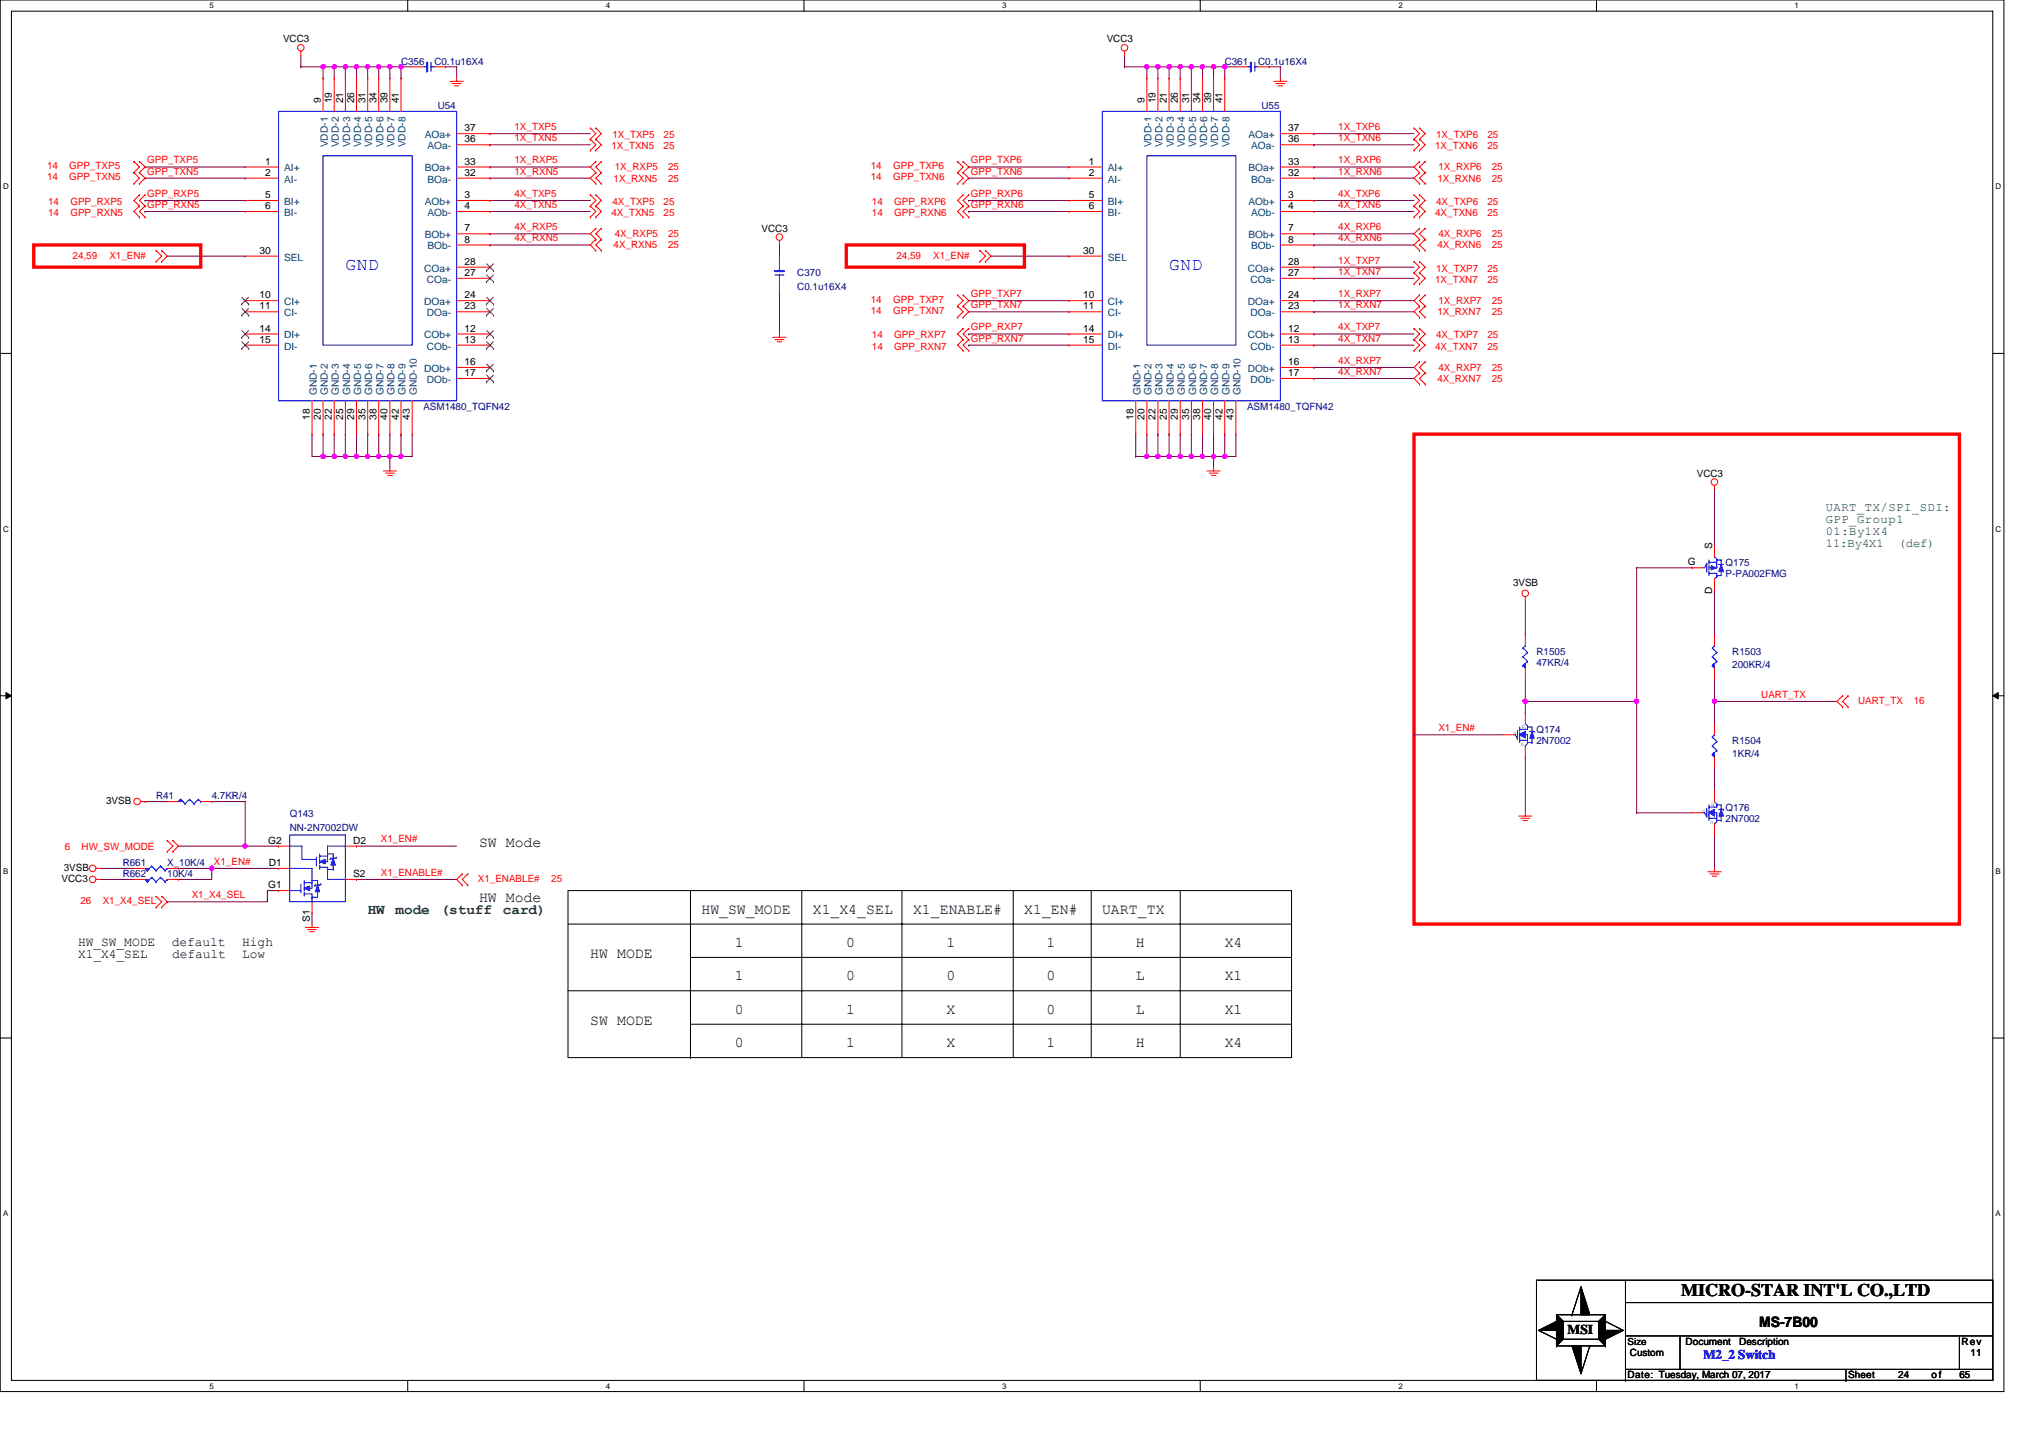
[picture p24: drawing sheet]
<svg xmlns="http://www.w3.org/2000/svg" width="297mm" height="210mm" viewBox="0 0 297 210" stroke-linecap="round" stroke-linejoin="round" font-family="sans-serif">
<defs><g id="words">
<g font-size="2.6" fill="#00f">
<text x="50.4" y="39.5">GND</text>
<text x="170.7" y="39.5">GND</text>
</g>
<text font-size="2.6" x="245.5" y="189.3">MICRO-STAR INT'L CO.,LTD</text>
<g font-size="2.2">
<text x="70" y="123.6">SW Mode</text>
<text x="70" y="131.8">HW Mode</text>
<text x="102.5" y="133.4">HW_SW_MODE</text>
<text x="118.7" y="133.4">X1_X4_SEL</text>
<text x="133.3" y="133.4">X1_ENABLE#</text>
<text x="149.6" y="133.4">X1_EN#</text>
<text x="160.9" y="133.4">UART_TX</text>
<text x="86.2" y="139.9">HW MODE</text>
<text x="107.3" y="138.3">1</text>
<text x="107.3" y="143.2">1</text>
<text x="123.6" y="138.3">0</text>
<text x="123.6" y="143.2">0</text>
<text x="138.2" y="138.3">1</text>
<text x="138.2" y="143.2">0</text>
<text x="152.8" y="138.3">1</text>
<text x="152.8" y="143.2">0</text>
<text x="165.9" y="138.3">H</text>
<text x="165.9" y="143.2">L</text>
<text x="178.9" y="138.3">X4</text>
<text x="178.9" y="143.2">X1</text>
<text x="86.2" y="149.7">SW MODE</text>
<text x="107.3" y="148">0</text>
<text x="123.6" y="148">1</text>
<text x="138.2" y="148">X</text>
<text x="152.8" y="148">0</text>
<text x="165.9" y="148">L</text>
<text x="178.9" y="148">X1</text>
<text x="107.3" y="152.9">0</text>
<text x="123.6" y="152.9">1</text>
<text x="138.2" y="152.9">X</text>
<text x="152.8" y="152.9">1</text>
<text x="165.9" y="152.9">H</text>
<text x="178.9" y="152.9">X4</text>
</g>
<g font-size="2.1" fill="#008000">
<text x="53.7" y="133.4">HW</text>
<text x="57.8" y="133.4">mode</text>
<text x="64.4" y="133.4">(stuff</text>
<text x="73.4" y="133.4">card)</text>
</g>
<text font-size="2.1" x="256.9" y="193.8">MS-7B00</text>
<text font-size="2" x="228.9" y="194.8">MSI</text>
<g font-size="1.9">
<text x="11.4" y="138.1">HW_SW_MODE</text>
<text x="11.4" y="140">X1_X4_SEL</text>
<text x="25.1" y="138.1">default</text>
<text x="25.1" y="140">default</text>
<text x="35.4" y="140">Low</text>
<text x="35.4" y="138.1">High</text>
</g>
<text font-size="1.9" fill="#00f" x="248.8" y="198.5">M2_2 Switch</text>
<g font-size="1.8" fill="#008000">
<text x="266.6" y="74.5">UART_TX/SPI_SDI:</text>
<text x="266.6" y="76.3">GPP_Group1</text>
<text x="266.6" y="78.1">01:By1X4</text>
<text x="266.6" y="79.9">11:By4X1</text>
<text x="277.3" y="79.9">(def)</text>
</g>
<g font-size="1.5">
<text x="41.3" y="6.2">VCC3</text>
<text x="161.6" y="6.2">VCC3</text>
<text x="46.8" y="15.1" transform="rotate(-90 46.8 15.1)">9</text>
<text x="48.5" y="15.1" transform="rotate(-90 48.5 15.1)">19</text>
<text x="50.1" y="15.1" transform="rotate(-90 50.1 15.1)">21</text>
<text x="51.7" y="15.1" transform="rotate(-90 51.7 15.1)">26</text>
<text x="53.4" y="15.1" transform="rotate(-90 53.4 15.1)">31</text>
<text x="55" y="15.1" transform="rotate(-90 55 15.1)">34</text>
<text x="56.6" y="15.1" transform="rotate(-90 56.6 15.1)">39</text>
<text x="58.2" y="15.1" transform="rotate(-90 58.2 15.1)">41</text>
<text x="167.1" y="15.1" transform="rotate(-90 167.1 15.1)">9</text>
<text x="168.8" y="15.1" transform="rotate(-90 168.8 15.1)">19</text>
<text x="170.4" y="15.1" transform="rotate(-90 170.4 15.1)">21</text>
<text x="172" y="15.1" transform="rotate(-90 172 15.1)">26</text>
<text x="173.6" y="15.1" transform="rotate(-90 173.6 15.1)">31</text>
<text x="175.3" y="15.1" transform="rotate(-90 175.3 15.1)">34</text>
<text x="176.9" y="15.1" transform="rotate(-90 176.9 15.1)">39</text>
<text x="178.5" y="15.1" transform="rotate(-90 178.5 15.1)">41</text>
<text x="67.8" y="20.8">36</text>
<text x="67.8" y="19.2">37</text>
<text x="188.1" y="20.8">36</text>
<text x="188.1" y="19.2">37</text>
<text x="38.7" y="24">1</text>
<text x="38.7" y="25.7">2</text>
<text x="38.7" y="28.9">5</text>
<text x="67.8" y="25.7">32</text>
<text x="67.8" y="28.9">3</text>
<text x="67.8" y="24">33</text>
<text x="159" y="24">1</text>
<text x="159" y="25.7">2</text>
<text x="159" y="28.9">5</text>
<text x="188.1" y="25.7">32</text>
<text x="188.1" y="28.9">3</text>
<text x="188.1" y="24">33</text>
<text x="38.7" y="30.5">6</text>
<text x="67.8" y="30.5">4</text>
<text x="67.8" y="35.4">8</text>
<text x="67.8" y="33.8">7</text>
<text x="111.2" y="33.8">VCC3</text>
<text x="159" y="30.5">6</text>
<text x="188.1" y="30.5">4</text>
<text x="188.1" y="35.4">8</text>
<text x="188.1" y="33.8">7</text>
<text x="37.9" y="37.1">30</text>
<text x="67.8" y="40.3">27</text>
<text x="67.8" y="38.7">28</text>
<text x="158.2" y="37.1">30</text>
<text x="188.1" y="40.3">27</text>
<text x="188.1" y="38.7">28</text>
<text x="37.9" y="43.6">10</text>
<text x="37.9" y="45.2">11</text>
<text x="67.8" y="45.2">23</text>
<text x="67.8" y="43.6">24</text>
<text x="158.2" y="43.6">10</text>
<text x="158.2" y="45.2">11</text>
<text x="188.1" y="45.2">23</text>
<text x="188.1" y="43.6">24</text>
<text x="37.9" y="48.4">14</text>
<text x="37.9" y="50.1">15</text>
<text x="67.8" y="50.1">13</text>
<text x="67.8" y="48.4">12</text>
<text x="67.8" y="53.3">16</text>
<text x="158.2" y="48.4">14</text>
<text x="158.2" y="50.1">15</text>
<text x="188.1" y="50.1">13</text>
<text x="188.1" y="48.4">12</text>
<text x="188.1" y="53.3">16</text>
<text x="67.8" y="54.9">17</text>
<text x="188.1" y="54.9">17</text>
<text x="45.2" y="61.3" transform="rotate(-90 45.2 61.3)">18</text>
<text x="46.8" y="61.3" transform="rotate(-90 46.8 61.3)">20</text>
<text x="48.5" y="61.3" transform="rotate(-90 48.5 61.3)">22</text>
<text x="50.1" y="61.3" transform="rotate(-90 50.1 61.3)">25</text>
<text x="51.7" y="61.3" transform="rotate(-90 51.7 61.3)">29</text>
<text x="53.4" y="61.3" transform="rotate(-90 53.4 61.3)">35</text>
<text x="55" y="61.3" transform="rotate(-90 55 61.3)">38</text>
<text x="56.6" y="61.3" transform="rotate(-90 56.6 61.3)">40</text>
<text x="58.2" y="61.3" transform="rotate(-90 58.2 61.3)">42</text>
<text x="59.9" y="61.3" transform="rotate(-90 59.9 61.3)">43</text>
<text x="165.5" y="61.3" transform="rotate(-90 165.5 61.3)">18</text>
<text x="167.1" y="61.3" transform="rotate(-90 167.1 61.3)">20</text>
<text x="168.8" y="61.3" transform="rotate(-90 168.8 61.3)">22</text>
<text x="170.4" y="61.3" transform="rotate(-90 170.4 61.3)">25</text>
<text x="172" y="61.3" transform="rotate(-90 172 61.3)">29</text>
<text x="173.6" y="61.3" transform="rotate(-90 173.6 61.3)">35</text>
<text x="175.3" y="61.3" transform="rotate(-90 175.3 61.3)">38</text>
<text x="176.9" y="61.3" transform="rotate(-90 176.9 61.3)">40</text>
<text x="178.5" y="61.3" transform="rotate(-90 178.5 61.3)">42</text>
<text x="180.1" y="61.3" transform="rotate(-90 180.1 61.3)">43</text>
<text x="247.8" y="69.6">VCC3</text>
<text x="246.5" y="82.6">G</text>
<text x="250" y="80.1" transform="rotate(-90 250 80.1)">S</text>
<text x="221" y="85.5">3VSB</text>
<text x="250" y="86.8" transform="rotate(-90 250 86.8)">D</text>
<text x="15.5" y="117.4">3VSB</text>
<text x="39.2" y="123.2">G2</text>
<text x="51.6" y="123.2">D2</text>
<text x="9" y="128.8">VCC3</text>
<text x="9.3" y="127.1">3VSB</text>
<text x="39.2" y="129.7">G1</text>
<text x="39.3" y="126.5">D1</text>
<text x="51.6" y="128.1">S2</text>
<text x="45.2" y="134.6" transform="rotate(-90 45.2 134.6)">S1</text>
<text x="246.2" y="196.4">Document</text>
<text x="254" y="196.4">Description</text>
<text x="286.5" y="196.4">Rev</text>
<text x="237.7" y="201.3">Date: Tuesday, March 07, 2017</text>
<text x="238" y="198">Custom</text>
<text x="269.9" y="201.3">Sheet</text>
<text x="277.2" y="201.3">24</text>
<text x="282.1" y="201.3">of</text>
<text x="286.1" y="201.3">65</text>
<text x="287.8" y="198">11</text>
</g>
<g font-size="1.5" fill="#000080">
<text x="58.6" y="9.4">C356</text>
<text x="63.4" y="9.4">C0.1u16X4</text>
<text x="178.9" y="9.4">C361</text>
<text x="183.7" y="9.4">C0.1u16X4</text>
<text x="63.9" y="15.9">U54</text>
<text x="184.2" y="15.9">U55</text>
<text x="116.4" y="40.3">C370</text>
<text x="116.4" y="42.3">C0.1u16X4</text>
<text x="61.8" y="59.8">ASM1480_TQFN42</text>
<text x="182.1" y="59.8">ASM1480_TQFN42</text>
<text x="252" y="82.6">Q175</text>
<text x="252" y="84.2">P-PA002FMG</text>
<text x="224.4" y="95.6">R1505</text>
<text x="253" y="95.6">R1503</text>
<text x="224.4" y="97.2">47KR/4</text>
<text x="253" y="97.6">200KR/4</text>
<text x="224.4" y="107">Q174</text>
<text x="224.4" y="108.6">2N7002</text>
<text x="253" y="108.6">R1504</text>
<text x="253" y="110.6">1KR/4</text>
<text x="22.8" y="116.7">R41</text>
<text x="30.9" y="116.7">4.7KR/4</text>
<text x="42.3" y="119.3">Q143</text>
<text x="252" y="118.4">Q176</text>
<text x="252" y="120">2N7002</text>
<text x="42.3" y="121.3">NN-2N7002DW</text>
<text x="17.9" y="128.1">R662</text>
<text x="17.9" y="126.5">R661</text>
<text x="24.4" y="128.1">10K/4</text>
<text x="24.4" y="126.5">X_10K/4</text>
</g>
<g font-size="1.5" fill="#f00">
<text x="21.5" y="23.9">GPP_TXP5</text>
<text x="75.1" y="23.9">1X_RXP5</text>
<text x="75.1" y="19">1X_TXP5</text>
<text x="75.1" y="20.6">1X_TXN5</text>
<text x="89.3" y="21.8">1X_TXN5</text>
<text x="89.4" y="20.2">1X_TXP5</text>
<text x="96.9" y="20.2">25</text>
<text x="96.9" y="21.8">25</text>
<text x="141.8" y="23.9">GPP_TXP6</text>
<text x="195.4" y="23.9">1X_RXP6</text>
<text x="195.4" y="19">1X_TXP6</text>
<text x="195.4" y="20.6">1X_TXN6</text>
<text x="209.6" y="21.8">1X_TXN6</text>
<text x="209.7" y="20.2">1X_TXP6</text>
<text x="217.2" y="21.8">25</text>
<text x="217.2" y="20.2">25</text>
<text x="6.9" y="24.7">14</text>
<text x="6.9" y="26.4">14</text>
<text x="7" y="29.9">14</text>
<text x="10.1" y="24.7">GPP_TXP5</text>
<text x="10.1" y="26.4">GPP_TXN5</text>
<text x="10.3" y="29.9">GPP_RXP5</text>
<text x="21.5" y="25.5">GPP_TXN5</text>
<text x="21.5" y="28.7">GPP_RXP5</text>
<text x="75.1" y="25.5">1X_RXN5</text>
<text x="75.1" y="28.7">4X_TXP5</text>
<text x="89.4" y="29.9">4X_TXP5</text>
<text x="89.6" y="26.5">1X_RXN5</text>
<text x="89.8" y="24.9">1X_RXP5</text>
<text x="96.9" y="29.9">25</text>
<text x="97.6" y="24.9">25</text>
<text x="97.6" y="26.5">25</text>
<text x="127.2" y="24.7">14</text>
<text x="127.2" y="26.4">14</text>
<text x="127.3" y="29.9">14</text>
<text x="130.4" y="24.7">GPP_TXP6</text>
<text x="130.4" y="26.4">GPP_TXN6</text>
<text x="130.6" y="29.9">GPP_RXP6</text>
<text x="141.8" y="25.5">GPP_TXN6</text>
<text x="141.8" y="28.7">GPP_RXP6</text>
<text x="195.4" y="28.7">4X_TXP6</text>
<text x="195.4" y="25.5">1X_RXN6</text>
<text x="209.7" y="29.9">4X_TXP6</text>
<text x="209.9" y="26.5">1X_RXN6</text>
<text x="210.1" y="24.9">1X_RXP6</text>
<text x="217.2" y="29.9">25</text>
<text x="217.9" y="24.9">25</text>
<text x="217.9" y="26.5">25</text>
<text x="7" y="31.6">14</text>
<text x="10.3" y="31.6">GPP_RXN5</text>
<text x="21.5" y="30.4">GPP_RXN5</text>
<text x="75.1" y="35.2">4X_RXN5</text>
<text x="75.1" y="33.6">4X_RXP5</text>
<text x="75.1" y="30.4">4X_TXN5</text>
<text x="89.3" y="31.6">4X_TXN5</text>
<text x="89.8" y="34.6">4X_RXP5</text>
<text x="96.9" y="31.6">25</text>
<text x="97.6" y="34.6">25</text>
<text x="127.3" y="31.6">14</text>
<text x="130.6" y="31.6">GPP_RXN6</text>
<text x="141.8" y="30.4">GPP_RXN6</text>
<text x="195.4" y="35.2">4X_RXN6</text>
<text x="195.4" y="33.6">4X_RXP6</text>
<text x="195.4" y="30.4">4X_TXN6</text>
<text x="209.6" y="31.6">4X_TXN6</text>
<text x="210.1" y="34.6">4X_RXP6</text>
<text x="217.2" y="31.6">25</text>
<text x="217.9" y="34.6">25</text>
<text x="10.6" y="37.9">24,59</text>
<text x="16" y="37.9">X1_EN#</text>
<text x="89.6" y="36.3">4X_RXN5</text>
<text x="97.6" y="36.3">25</text>
<text x="130.9" y="37.9">24,59</text>
<text x="136.3" y="37.9">X1_EN#</text>
<text x="195.4" y="38.5">1X_TXP7</text>
<text x="195.4" y="40.1">1X_TXN7</text>
<text x="209.6" y="41.3">1X_TXN7</text>
<text x="209.7" y="39.7">1X_TXP7</text>
<text x="209.9" y="36.3">4X_RXN6</text>
<text x="217.2" y="41.3">25</text>
<text x="217.2" y="39.7">25</text>
<text x="217.9" y="36.3">25</text>
<text x="127.2" y="44.2">14</text>
<text x="127.2" y="45.9">14</text>
<text x="130.4" y="44.2">GPP_TXP7</text>
<text x="130.4" y="45.9">GPP_TXN7</text>
<text x="141.8" y="43.4">GPP_TXP7</text>
<text x="141.8" y="45">GPP_TXN7</text>
<text x="195.4" y="45">1X_RXN7</text>
<text x="195.4" y="43.4">1X_RXP7</text>
<text x="209.9" y="46">1X_RXN7</text>
<text x="210.1" y="44.4">1X_RXP7</text>
<text x="217.9" y="44.4">25</text>
<text x="217.9" y="46">25</text>
<text x="127.3" y="51.1">14</text>
<text x="127.3" y="49.4">14</text>
<text x="130.6" y="51.1">GPP_RXN7</text>
<text x="130.6" y="49.4">GPP_RXP7</text>
<text x="141.8" y="48.2">GPP_RXP7</text>
<text x="141.8" y="49.9">GPP_RXN7</text>
<text x="195.4" y="53.1">4X_RXP7</text>
<text x="195.4" y="49.9">4X_TXN7</text>
<text x="195.4" y="48.2">4X_TXP7</text>
<text x="209.6" y="51.1">4X_TXN7</text>
<text x="209.7" y="49.4">4X_TXP7</text>
<text x="217.2" y="51.1">25</text>
<text x="217.2" y="49.4">25</text>
<text x="195.4" y="54.7">4X_RXN7</text>
<text x="209.9" y="55.8">4X_RXN7</text>
<text x="210.1" y="54.1">4X_RXP7</text>
<text x="217.9" y="54.1">25</text>
<text x="217.9" y="55.8">25</text>
<text x="257.2" y="101.9">UART_TX</text>
<text x="210.1" y="106.8">X1_EN#</text>
<text x="271.4" y="102.8">UART_TX</text>
<text x="279.5" y="102.8">16</text>
<text x="9.5" y="124.1">6</text>
<text x="11.9" y="124.1">HW_SW_MODE</text>
<text x="55.6" y="123">X1_EN#</text>
<text x="28" y="131.1">X1_X4_SEL</text>
<text x="31.2" y="126.3">X1_EN#</text>
<text x="55.6" y="127.9">X1_ENABLE#</text>
<text x="69.8" y="128.8">X1_ENABLE#</text>
<text x="80.5" y="128.8">25</text>
<text x="11.7" y="132">26</text>
<text x="15" y="132">X1_X4_SEL</text>
</g>
<g font-size="1.5" fill="#004080">
<text x="47.9" y="21.5" transform="rotate(-90 47.9 21.5)">VDD-1</text>
<text x="49.5" y="21.5" transform="rotate(-90 49.5 21.5)">VDD-2</text>
<text x="51.1" y="21.5" transform="rotate(-90 51.1 21.5)">VDD-3</text>
<text x="52.7" y="21.5" transform="rotate(-90 52.7 21.5)">VDD-4</text>
<text x="54.4" y="21.5" transform="rotate(-90 54.4 21.5)">VDD-5</text>
<text x="56" y="21.5" transform="rotate(-90 56 21.5)">VDD-6</text>
<text x="57.6" y="21.5" transform="rotate(-90 57.6 21.5)">VDD-7</text>
<text x="59.2" y="21.5" transform="rotate(-90 59.2 21.5)">VDD-8</text>
<text x="62" y="20.2">AOa+</text>
<text x="62.4" y="21.8">AOa-</text>
<text x="168.2" y="21.5" transform="rotate(-90 168.2 21.5)">VDD-1</text>
<text x="169.8" y="21.5" transform="rotate(-90 169.8 21.5)">VDD-2</text>
<text x="171.4" y="21.5" transform="rotate(-90 171.4 21.5)">VDD-3</text>
<text x="173" y="21.5" transform="rotate(-90 173 21.5)">VDD-4</text>
<text x="174.7" y="21.5" transform="rotate(-90 174.7 21.5)">VDD-5</text>
<text x="176.3" y="21.5" transform="rotate(-90 176.3 21.5)">VDD-6</text>
<text x="177.9" y="21.5" transform="rotate(-90 177.9 21.5)">VDD-7</text>
<text x="179.5" y="21.5" transform="rotate(-90 179.5 21.5)">VDD-8</text>
<text x="182.3" y="20.2">AOa+</text>
<text x="182.7" y="21.8">AOa-</text>
<text x="41.5" y="25">AI+</text>
<text x="41.5" y="26.7">AI-</text>
<text x="41.5" y="29.9">BI+</text>
<text x="62" y="29.9">AOb+</text>
<text x="62" y="25">BOa+</text>
<text x="62.4" y="26.7">BOa-</text>
<text x="161.8" y="25">AI+</text>
<text x="161.8" y="26.7">AI-</text>
<text x="161.8" y="29.9">BI+</text>
<text x="182.3" y="29.9">AOb+</text>
<text x="182.3" y="25">BOa+</text>
<text x="182.7" y="26.7">BOa-</text>
<text x="41.5" y="31.5">BI-</text>
<text x="62" y="34.8">BOb+</text>
<text x="62.4" y="31.5">AOb-</text>
<text x="161.8" y="31.5">BI-</text>
<text x="182.3" y="34.8">BOb+</text>
<text x="182.7" y="31.5">AOb-</text>
<text x="41.5" y="38.1">SEL</text>
<text x="62" y="39.7">COa+</text>
<text x="62.3" y="41.3">COa-</text>
<text x="62.4" y="36.4">BOb-</text>
<text x="161.8" y="38.1">SEL</text>
<text x="182.2" y="39.7">COa+</text>
<text x="182.6" y="41.3">COa-</text>
<text x="182.7" y="36.4">BOb-</text>
<text x="41.5" y="44.6">CI+</text>
<text x="41.5" y="46.2">CI-</text>
<text x="62" y="44.6">DOa+</text>
<text x="62.3" y="46.2">DOa-</text>
<text x="161.8" y="44.6">CI+</text>
<text x="161.8" y="46.2">CI-</text>
<text x="182.2" y="44.6">DOa+</text>
<text x="182.6" y="46.2">DOa-</text>
<text x="41.5" y="49.4">DI+</text>
<text x="41.5" y="51.1">DI-</text>
<text x="62" y="49.4">COb+</text>
<text x="62.3" y="51.1">COb-</text>
<text x="161.8" y="49.4">DI+</text>
<text x="161.8" y="51.1">DI-</text>
<text x="182.2" y="49.4">COb+</text>
<text x="182.6" y="51.1">COb-</text>
<text x="46.2" y="57.7" transform="rotate(-90 46.2 57.7)">GND-1</text>
<text x="47.9" y="57.7" transform="rotate(-90 47.9 57.7)">GND-2</text>
<text x="49.5" y="57.7" transform="rotate(-90 49.5 57.7)">GND-3</text>
<text x="51.1" y="57.7" transform="rotate(-90 51.1 57.7)">GND-4</text>
<text x="52.7" y="57.7" transform="rotate(-90 52.7 57.7)">GND-5</text>
<text x="54.4" y="57.7" transform="rotate(-90 54.4 57.7)">GND-6</text>
<text x="56" y="57.7" transform="rotate(-90 56 57.7)">GND-7</text>
<text x="57.6" y="57.7" transform="rotate(-90 57.6 57.7)">GND-8</text>
<text x="59.2" y="57.7" transform="rotate(-90 59.2 57.7)">GND-9</text>
<text x="60.9" y="57.7" transform="rotate(-90 60.9 57.7)">GND-10</text>
<text x="62" y="54.3">DOb+</text>
<text x="62.3" y="55.9">DOb-</text>
<text x="166.5" y="57.7" transform="rotate(-90 166.5 57.7)">GND-1</text>
<text x="168.2" y="57.7" transform="rotate(-90 168.2 57.7)">GND-2</text>
<text x="169.8" y="57.7" transform="rotate(-90 169.8 57.7)">GND-3</text>
<text x="171.4" y="57.7" transform="rotate(-90 171.4 57.7)">GND-4</text>
<text x="173" y="57.7" transform="rotate(-90 173 57.7)">GND-5</text>
<text x="174.7" y="57.7" transform="rotate(-90 174.7 57.7)">GND-6</text>
<text x="176.3" y="57.7" transform="rotate(-90 176.3 57.7)">GND-7</text>
<text x="177.9" y="57.7" transform="rotate(-90 177.9 57.7)">GND-8</text>
<text x="179.5" y="57.7" transform="rotate(-90 179.5 57.7)">GND-9</text>
<text x="181.2" y="57.7" transform="rotate(-90 181.2 57.7)">GND-10</text>
<text x="182.2" y="54.3">DOb+</text>
<text x="182.6" y="55.9">DOb-</text>
</g>
<text font-size="1.4" x="237.7" y="196.3">Size</text>
<g font-size="1.2">
<text x="30.6" y="1.2">5</text>
<text x="88.5" y="1.2">4</text>
<text x="146.3" y="1.2">3</text>
<text x="204.2" y="1.2">2</text>
<text x="262.1" y="1.2">1</text>
<text x=".5" y="27.6">D</text>
<text x="291.4" y="27.6">D</text>
<text x=".5" y="77.6">C</text>
<text x="291.4" y="77.6">C</text>
<text x=".5" y="127.6">B</text>
<text x="291.4" y="127.6">B</text>
<text x=".5" y="177.6">A</text>
<text x="291.4" y="177.6">A</text>
<text x="30.6" y="202.8">5</text>
<text x="88.5" y="202.8">4</text>
<text x="146.3" y="202.8">3</text>
<text x="204.2" y="202.8">2</text>
<text x="262.1" y="202.8">1</text>
</g>
<g font-size=".8" fill="#00f">
<text x="221" y="107.3">G</text>
<text x="222.3" y="106.3">D</text>
<text x="222.1" y="108.9">S</text>
<text x="248.6" y="118.7">G</text>
<text x="249.9" y="117.7">D</text>
<text x="249.7" y="120.3">S</text>
</g>
</g></defs>
<path d="M0 0h292.6v203.2h-292.6zM1.7 1.6h289.3v200h-289.3z" fill="none" stroke="#000" stroke-width=".15"/>
<g fill="#fff">
<path d="M30.6 .2h.6v1.3h-.6z"/>
<path d="M30.6 201.8h.6v1.3h-.6z"/>
</g>
<path d="M59.5 0v1.6M59.5 201.6v1.6" fill="none" stroke="#000" stroke-width=".15"/>
<g fill="#fff">
<path d="M88.5 .2h.6v1.3h-.6z"/>
<path d="M88.5 201.8h.6v1.3h-.6z"/>
</g>
<path d="M117.4 0v1.6M117.4 201.6v1.6" fill="none" stroke="#000" stroke-width=".15"/>
<g fill="#fff">
<path d="M146.3 .2h.7v1.3h-.7z"/>
<path d="M146.3 201.8h.7v1.3h-.7z"/>
</g>
<path d="M175.3 0v1.6M175.3 201.6v1.6" fill="none" stroke="#000" stroke-width=".15"/>
<g fill="#fff">
<path d="M204.2 .2h.6v1.3h-.6z"/>
<path d="M204.2 201.8h.6v1.3h-.6z"/>
</g>
<path d="M233.1 0v1.6M233.1 201.6v1.6" fill="none" stroke="#000" stroke-width=".15"/>
<g fill="#fff">
<path d="M262.1 .2h.6v1.3h-.6z"/>
<path d="M262.1 201.8h.6v1.3h-.6z"/>
<path d="M.5 26.6h.8v1.3h-.8z"/>
<path d="M291.4 26.6h.9v1.3h-.9z"/>
<path d="M.5 76.6h.8v1.3h-.8z"/>
<path d="M291.4 76.6h.9v1.3h-.9z"/>
</g>
<path d="M0 51.6h1.7M291 51.6h1.6" fill="none" stroke="#000" stroke-width=".15"/>
<g fill="#fff">
<path d="M.5 126.6h.7v1.3h-.7z"/>
<path d="M291.4 126.6h.8v1.3h-.8z"/>
</g>
<path d="M0 101.6h1.7M291 101.6h1.6" fill="none" stroke="#000" stroke-width=".15"/>
<path d="M.9 101.1l.8 .5-.8 .4zM291 101.6l.8-.5v.9z" fill="#000" stroke="#000" stroke-width=".15"/>
<g fill="#fff">
<path d="M.5 176.6h.7v1.2h-.7z"/>
<path d="M291.4 176.6h.8v1.2h-.8z"/>
</g>
<g fill="none" stroke="#000" stroke-width=".15">
<path d="M82.9 134.9h105.7M82.9 130h105.7v24.4h-105.7zM100.8 139.8h87.8M100.8 130v24.4M117.1 130v24.4M131.7 130v24.4M148 130v24.4M159.4 130v24.4M172.4 130v24.4M0 151.6h1.7M82.9 144.7h105.7M100.8 149.6h87.8"/>
<path d="M100.8 154.4h.1M291 151.6h1.6M224.4 186.9h66.6v14.7h-66.6zM224.7 194.3l2.6 1.3M227.3 192h7.2v4.5h-7.2zM227.3 195.6h.1M227.3 196.5h.1M227.3 192l1 1M228.3 195.6l-1 .9M228.3 193h.1M228.3 193h5.2v2.6h-5.2zM229.6 192h.1"/>
<path d="M230.9 187.9l-1.3 4.1M232.2 196.5h.1M232.2 196.5l-1.3 4.1M233.5 195.6l1 .9M234.5 192h.1M234.5 193h.1M234.5 192l-1 1M234.5 193l2.6 1.3M234.5 196.5h.1M237.4 190.2h53.6M237.4 195.1h53.6M237.4 186.9v14.7"/>
<path d="M237.4 200h53.6M245.3 195.1v4.9M269.6 200v1.6M286.1 195.1v4.9M237.4 201.6h.1M269.6 201.6h.1"/>
</g>
<path d="M4.9 35.8h24.4v3.2h-24.4zM123.6 35.8h26v3.2h-26zM206.5 63.4h79.6v71.5h-79.6z" fill="none" stroke="#f00" stroke-width=".49"/>
<g fill="none" stroke="#800040" stroke-width=".15">
<path d="M43.9 9.8h.1M43.9 8.1v1.7M43.9 9.8h3.3M47.2 9.8v1.6M47.2 9.8h1.6M48.8 9.8h.1M48.8 9.8h1.6M48.8 9.8v1.6M50.4 9.8v1.6M50.4 9.8h1.7M52.1 9.8v1.6M52.1 9.8h3.2"/>
<path d="M52.1 9.8h.1M53.7 9.8v1.6M55.3 9.8v1.6M55.3 9.8h1.6v1.6M55.3 9.8h.1M56.9 9.8h1.7M58.6 9.8h1.6M58.6 9.8h.1M58.6 9.8v1.6M65.1 9.8h1.6v1.6M71.6 19.5h.1M71.6 19.5h14.6"/>
<path d="M164.2 9.8h.1M164.2 9.8h4.9M164.2 8.1v1.7M167.5 9.8v1.6M167.5 9.8h.1M169.1 9.8v1.6M169.1 9.8h1.6M170.7 9.8h.1M170.7 9.8v1.6M170.7 9.8h1.7M172.4 9.8h.1M172.4 9.8v1.6"/>
<path d="M172.4 9.8h1.6M174 9.8h.1M174 9.8h1.6M174 9.8v1.6M175.6 9.8v1.6M175.6 9.8h1.6v1.6M177.2 9.8h1.7v1.6M177.2 9.8h.1M178.9 9.8h1.6M185.4 9.8h1.6v1.6M191.9 19.5h.1M191.9 19.5h14.6"/>
<path d="M21.2 26h.1M21.2 29.3h.1M21.2 30.9h.1M21.2 26h14.6M21.2 29.3h14.6M21.2 30.9h14.6M21.2 24.4h.1M21.2 24.4h14.6M24.4 37.4h11.4M71.6 26h.1M71.6 24.4h.1M71.6 21.1h.1"/>
<path d="M71.6 35.8h.1M71.6 34.1h.1M71.6 29.3h.1M71.6 30.9h.1M71.6 24.4h14.6M71.6 26h14.6M71.6 29.3h14.6M71.6 30.9h14.6M71.6 35.8h14.6M71.6 34.1h14.6M71.6 21.1h14.6M113.8 35.8v1.6"/>
<path d="M141.5 26h.1M141.5 29.3h.1M141.5 30.9h.1M141.5 26h14.6M141.5 29.3h14.6M141.5 30.9h14.6M141.5 24.4h.1M141.5 24.4h14.6M144.7 37.4h11.4M191.9 35.8h.1M191.9 34.1h.1M191.9 29.3h.1"/>
<path d="M191.9 30.9h.1M191.9 26h.1M191.9 24.4h.1M191.9 21.1h.1M191.9 39h.1M191.9 24.4h14.6M191.9 26h14.6M191.9 29.3h14.6M191.9 30.9h14.6M191.9 35.8h14.6M191.9 34.1h14.6M191.9 21.1h14.6"/>
<path d="M191.9 39h14.6M113.8 42.3v6.5M141.5 43.9h.1M141.5 45.5h.1M141.5 48.8h.1M141.5 50.4h.1M141.5 43.9h14.6M141.5 45.5h14.6M141.5 48.8h14.6M141.5 50.4h14.6M191.9 55.3h.1M191.9 53.7h.1"/>
<path d="M191.9 50.4h.1M191.9 48.8h.1M191.9 45.5h.1M191.9 43.9h.1M191.9 40.6h.1M191.9 43.9h14.6M191.9 45.5h14.6M191.9 48.8h14.6M191.9 50.4h14.6M191.9 55.3h14.6M191.9 53.7h14.6M191.9 40.6h14.6"/>
<path d="M45.6 63.4v3.3h1.6M47.2 66.7h3.2M47.2 63.4h.1M47.2 63.4v3.3M48.8 63.4h.1M48.8 63.4v3.3M50.4 63.4h.1M50.4 63.4v3.3M50.4 66.7h1.7M52.1 66.7h1.6M52.1 63.4h.1M52.1 63.4v3.3"/>
<path d="M53.7 63.4h.1M53.7 63.4v3.3M53.7 66.7h1.6M55.3 63.4h.1M55.3 63.4v3.3M55.3 66.7h.1M55.3 66.7h1.6M56.9 66.7h1.7M56.9 66.7v1.6M56.9 63.4v3.3M58.6 63.4v3.3h1.6v-3.3M58.6 63.4h.1"/>
<path d="M165.9 66.7h.1M165.9 66.7h1.6M165.9 63.4v3.3M167.5 66.7h3.2M167.5 63.4v3.3M169.1 63.4h.1M169.1 63.4v3.3M170.7 63.4h.1M170.7 63.4v3.3M170.7 66.7h1.7M172.4 66.7h1.6M172.4 63.4h.1"/>
<path d="M172.4 63.4v3.3M174 66.7h1.6M174 63.4h.1M174 63.4v3.3M175.6 66.7h1.6M175.6 63.4h.1M175.6 63.4v3.3M177.2 63.4h.1M177.2 63.4v3.3M177.2 66.7h1.7M177.2 66.7v1.6M178.9 63.4v3.3h1.6v-3.3"/>
<path d="M178.9 63.4h.1M250.4 71.5v8.2M222.8 87.8v4.9M222.8 99.2v3.2h16.2M247.1 82.9h-8.1v19.5M250.4 86.2v6.5M250.4 99.2v3.2M21.2 117.1h3.2M30.9 117.1h4.9v6.4h4.9M206.5 107.3h.1M206.5 107.3h13M222.8 110.6v8.1"/>
<path d="M222.8 104h.1M222.8 102.4v1.6M239 118.7h8.1M239 118.7h.1M239 102.4v16.3M250.4 112.2v3.2M250.4 102.4h.1M250.4 105.7h.1M250.4 102.4h17.9M250.4 102.4v3.3M14.7 128.4h4.9M14.7 126.8h4.9"/>
<path d="M24.4 131.7h.1M26.1 123.5h9.7M26.1 126.8h4.8v1.6h-4.8M30.9 126.8h.1M30.9 126.8h9.8M40.7 130h-1.7v1.7h-14.6M40.7 123.5h.1M45.6 133.3v1.6M52.1 123.5h.1M52.1 128.4h.1M52.1 123.5h14.6M52.1 128.4h14.6"/>
<path d="M250.4 121.9v4.9"/>
</g>
<g fill="#f0f" stroke="#f0f" stroke-width=".15">
<circle cx="58.6" cy="66.6" r=".31"/>
<circle cx="50.4" cy="66.6" r=".31"/>
<circle cx="56.9" cy="66.6" r=".31"/>
<circle cx="47.2" cy="66.6" r=".31"/>
<circle cx="55.3" cy="66.6" r=".31"/>
<circle cx="48.8" cy="66.6" r=".31"/>
<circle cx="52" cy="66.6" r=".31"/>
<circle cx="53.7" cy="66.6" r=".31"/>
<circle cx="47.2" cy="9.7" r=".31"/>
<circle cx="50.4" cy="9.7" r=".31"/>
<circle cx="48.8" cy="9.7" r=".31"/>
<circle cx="56.9" cy="9.7" r=".31"/>
<circle cx="55.3" cy="9.7" r=".31"/>
<circle cx="53.7" cy="9.7" r=".31"/>
<circle cx="52" cy="9.7" r=".31"/>
<circle cx="58.6" cy="9.7" r=".31"/>
<circle cx="178.9" cy="66.6" r=".31"/>
<circle cx="170.7" cy="66.6" r=".31"/>
<circle cx="167.5" cy="66.6" r=".31"/>
<circle cx="175.6" cy="66.6" r=".31"/>
<circle cx="177.2" cy="66.6" r=".31"/>
<circle cx="169.1" cy="66.6" r=".31"/>
<circle cx="172.3" cy="66.6" r=".31"/>
<circle cx="174" cy="66.6" r=".31"/>
<circle cx="167.5" cy="9.7" r=".31"/>
<circle cx="169.1" cy="9.7" r=".31"/>
<circle cx="172.3" cy="9.7" r=".31"/>
<circle cx="175.6" cy="9.7" r=".31"/>
<circle cx="170.7" cy="9.7" r=".31"/>
<circle cx="174" cy="9.7" r=".31"/>
<circle cx="178.9" cy="9.7" r=".31"/>
<circle cx="177.2" cy="9.7" r=".31"/>
<circle cx="30.9" cy="126.8" r=".32"/>
<circle cx="35.8" cy="123.5" r=".31"/>
<circle cx="250.4" cy="102.4" r=".32"/>
<circle cx="222.7" cy="102.4" r=".32"/>
<circle cx="239" cy="102.4" r=".32"/>
</g>
<g fill="none" stroke="#f00" stroke-width=".15">
<path d="M43.9 7.5v.6M47.2 11.4h.1M47.2 11.4v4.9M48.8 11.4h.1M48.8 11.4v4.9M50.4 11.4h.1M50.4 11.4v4.9M52.1 11.4h.1M52.1 11.4v4.9M53.7 11.4h.1M53.7 11.4v4.9M55.3 11.4h.1"/>
<path d="M55.3 11.4v4.9M56.9 11.4h.1M56.9 11.4v4.9M58.6 11.4h.1M58.6 11.4v4.9M60.2 9.8h1.6M63.4 9.8h1.7M65.1 9.8h.1M65.7 11.9h2M66 12.2h1.3M66.4 12.5h.6M66.7 19.5h4.9"/>
<path d="M66.7 11.4v.5M71.6 19.5h.1M86.2 18.7h.1M86.2 18.7l.8 .8-.8 .8M87 18.7h.1M87 18.7l.8 .8-.8 .8M164.2 7.5v.6M167.5 11.4h.1M167.5 11.4v4.9M169.1 11.4h.1M169.1 11.4v4.9M170.7 11.4h.1"/>
<path d="M170.7 11.4v4.9M172.4 11.4h.1M172.4 11.4v4.9M174 11.4h.1M174 11.4v4.9M175.6 11.4h.1M175.6 11.4v4.9M177.2 11.4h.1M177.2 11.4v4.9M178.9 11.4h.1M178.9 11.4v4.9M180.5 9.8h1.6"/>
<path d="M183.7 9.8h1.7M185.4 9.8h.1M186 11.9h2M186.3 12.2h1.3M186.7 12.5h.6M187 11.4v.5M187 19.5h4.9M191.9 19.5h.1M206.5 18.7h.1M206.5 18.7l.8 .8-.8 .8M207.3 18.7h.1M207.3 18.7l.8 .8-.8 .8"/>
<path d="M19.6 23.6h.1M19.6 25.2h.1M19.6 26.8h.1M19.6 23.6l.8 .8-.8 .8M19.6 25.2l.8 .8-.8 .8M20.4 25.2h.1M20.4 23.6h.1M20.4 26.8h.1M20.4 23.6l.8 .8-.8 .8M20.4 25.2l.8 .8-.8 .8M20.4 30.1h.1M20.4 31.7h.1"/>
<path d="M20.4 28.4h.1M20.4 30.1l-.8 .8 .8 .8M20.4 28.4l-.8 .9 .8 .8M21.2 30.1h.1M21.2 31.7h.1M21.2 28.4h.1M21.2 30.1l-.8 .8 .8 .8M21.2 28.4l-.8 .9 .8 .8M22.8 38.2h.1M22.8 36.6h.1M22.8 36.6l.8 .8-.8 .8M23.6 36.6h.1"/>
<path d="M23.6 38.2h.1M23.6 36.6l.8 .8-.8 .8M35.8 24.4h.1M35.8 26h.1M35.8 29.3h.1M35.8 30.9h.1M35.8 37.4h.1M35.8 24.4h4.9M35.8 26h4.9M35.8 29.3h4.9M35.8 30.9h4.9M35.8 37.4h4.9"/>
<path d="M66.7 24.4h4.9M66.7 26h4.9M66.7 29.3h4.9M66.7 30.9h4.9M66.7 21.1h4.9M66.7 34.1h4.9M66.7 35.8h4.9M66.7 39h4.9M71.6 21.1h.1M71.6 29.3h.1M71.6 30.9h.1M71.6 24.4h.1"/>
<path d="M71.6 26h.1M71.6 34.1h.1M71.6 35.8h.1M71.6 39h.1M86.2 20.3h.1M86.2 21.9h.1M86.2 30.1h.1M86.2 31.7h.1M86.2 28.4h.1M86.2 20.3l.8 .8-.8 .8M86.2 30.1l.8 .8-.8 .8M86.2 28.4l.8 .9-.8 .8"/>
<path d="M87 20.3h.1M87 21.9h.1M87 30.1h.1M87 31.7h.1M87 28.4h.1M87 20.3l.8 .8-.8 .8M87 30.1l.8 .8-.8 .8M87 28.4l.8 .9-.8 .8M87 23.6h.1M87 25.2h.1M87 26.8h.1M87 33.3h.1"/>
<path d="M87 34.9h.1M87 36.6h.1M87 23.6l-.8 .8 .8 .8M87 25.2l-.8 .8 .8 .8M87 33.3l-.8 .8 .8 .8M87 34.9l-.8 .9 .8 .8M87.8 25.2h.1M87.8 23.6h.1M87.8 26.8h.1M87.8 34.9h.1M87.8 33.3h.1M87.8 36.6h.1"/>
<path d="M87.8 23.6l-.8 .8 .8 .8M87.8 25.2l-.8 .8 .8 .8M87.8 33.3l-.8 .8 .8 .8M87.8 34.9l-.8 .9 .8 .8M113.8 35.1v.7M113.8 37.4v1.6M139.8 23.6h.1M139.8 25.2h.1M139.8 26.8h.1M139.8 23.6l.8 .8-.8 .8M139.8 25.2l.8 .8-.8 .8M140.6 25.2h.1"/>
<path d="M140.6 23.6h.1M140.6 26.8h.1M140.6 23.6l.9 .8-.9 .8M140.6 25.2l.9 .8-.9 .8M140.6 30.1h.1M140.6 31.7h.1M140.6 28.4h.1M140.6 30.1l-.8 .8 .8 .8M140.6 28.4l-.8 .9 .8 .8M141.5 30.1h.1M141.5 31.7h.1M141.5 28.4h.1"/>
<path d="M141.5 30.1l-.9 .8 .9 .8M141.5 28.4l-.9 .9 .9 .8M143.1 38.2h.1M143.1 36.6h.1M143.1 36.6l.8 .8-.8 .8M143.9 36.6h.1M143.9 38.2h.1M143.9 36.6l.8 .8-.8 .8M156.1 24.4h.1M156.1 26h.1M156.1 29.3h.1M156.1 30.9h.1"/>
<path d="M156.1 37.4h.1M156.1 24.4h4.9M156.1 26h4.9M156.1 29.3h4.9M156.1 30.9h4.9M156.1 37.4h4.9M187 24.4h4.9M187 26h4.9M187 29.3h4.9M187 30.9h4.9M187 21.1h4.9M187 34.1h4.9"/>
<path d="M187 35.8h4.9M187 39h4.9M191.9 21.1h.1M191.9 29.3h.1M191.9 30.9h.1M191.9 24.4h.1M191.9 26h.1M191.9 34.1h.1M191.9 35.8h.1M191.9 39h.1M206.5 30.1h.1M206.5 31.7h.1"/>
<path d="M206.5 28.4h.1M206.5 20.3h.1M206.5 21.9h.1M206.5 39.8h.1M206.5 38.2h.1M206.5 30.1l.8 .8-.8 .8M206.5 28.4l.8 .9-.8 .8M206.5 20.3l.8 .8-.8 .8M206.5 39.8l.8 .8-.8 .9M206.5 38.2l.8 .8-.8 .8M207.3 30.1h.1M207.3 31.7h.1"/>
<path d="M207.3 28.4h.1M207.3 20.3h.1M207.3 21.9h.1M207.3 39.8h.1M207.3 38.2h.1M207.3 30.1l.8 .8-.8 .8M207.3 28.4l.8 .9-.8 .8M207.3 20.3l.8 .8-.8 .8M207.3 39.8l.8 .8-.8 .9M207.3 38.2l.8 .8-.8 .8M207.3 33.3h.1M207.3 34.9h.1"/>
<path d="M207.3 36.6h.1M207.3 23.6h.1M207.3 25.2h.1M207.3 26.8h.1M207.3 33.3l-.8 .8 .8 .8M207.3 34.9l-.8 .9 .8 .8M207.3 23.6l-.8 .8 .8 .8M207.3 25.2l-.8 .8 .8 .8M208.1 34.9h.1M208.1 33.3h.1M208.1 36.6h.1M208.1 25.2h.1"/>
<path d="M208.1 23.6h.1M208.1 26.8h.1M208.1 33.3l-.8 .8 .8 .8M208.1 34.9l-.8 .9 .8 .8M208.1 23.6l-.8 .8 .8 .8M208.1 25.2l-.8 .8 .8 .8M35.8 43.9h.1M35.8 45.5h.1M35.8 48.8h.1M35.8 50.4h.1M35.8 43.9h4.9M35.8 45.5h4.9"/>
<path d="M35.8 48.8h4.9M35.8 50.4h4.9M45.6 58.5v4.9M47.2 58.5v4.9M48.8 58.5v4.9M50.4 58.5v4.9M52.1 58.5v4.9M53.7 58.5v4.9M55.3 58.5v4.9M56.9 58.5v4.9M58.6 58.5v4.9M60.2 58.5v4.9"/>
<path d="M66.7 43.9h4.9M66.7 45.5h4.9M66.7 48.8h4.9M66.7 50.4h4.9M66.7 40.6h4.9M66.7 53.7h4.9M66.7 55.3h4.9M71.6 40.6h.1M71.6 48.8h.1M71.6 50.4h.1M71.6 43.9h.1M71.6 45.5h.1"/>
<path d="M71.6 53.7h.1M71.6 55.3h.1M112.9 49.3h1.9M113.2 49.6h1.3M113.5 49.9h.7M113.8 48.8v.5M113.8 42.3h.1M113.8 40.6v1.7M139.8 43.1h.1M139.8 44.7h.1M139.8 46.3h.1M139.8 43.1l.8 .8-.8 .8"/>
<path d="M139.8 44.7l.8 .8-.8 .8M140.6 44.7h.1M140.6 43.1h.1M140.6 46.3h.1M140.6 43.1l.9 .8-.9 .8M140.6 44.7l.9 .8-.9 .8M140.6 49.6h.1M140.6 51.2h.1M140.6 48h.1M140.6 49.6l-.8 .8 .8 .8M140.6 48l-.8 .8 .8 .8M141.5 49.6h.1"/>
<path d="M141.5 51.2h.1M141.5 48h.1M141.5 49.6l-.9 .8 .9 .8M141.5 48l-.9 .8 .9 .8M156.1 43.9h.1M156.1 45.5h.1M156.1 48.8h.1M156.1 50.4h.1M156.1 43.9h4.9M156.1 45.5h4.9M156.1 48.8h4.9M156.1 50.4h4.9"/>
<path d="M165.9 58.5v4.9M167.5 58.5v4.9M169.1 58.5v4.9M170.7 58.5v4.9M172.4 58.5v4.9M174 58.5v4.9M175.6 58.5v4.9M177.2 58.5v4.9M178.9 58.5v4.9M180.5 58.5v4.9M187 43.9h4.9M187 45.5h4.9"/>
<path d="M187 48.8h4.9M187 50.4h4.9M187 40.6h4.9M187 53.7h4.9M187 55.3h4.9M191.9 40.6h.1M191.9 48.8h.1M191.9 50.4h.1M191.9 43.9h.1M191.9 45.5h.1M191.9 53.7h.1M191.9 55.3h.1"/>
<path d="M206.5 49.6h.1M206.5 51.2h.1M206.5 48h.1M206.5 41.5h.1M206.5 49.6l.8 .8-.8 .8M206.5 48l.8 .8-.8 .8M207.3 49.6h.1M207.3 51.2h.1M207.3 48h.1M207.3 41.5h.1M207.3 49.6l.8 .8-.8 .8M207.3 48l.8 .8-.8 .8"/>
<path d="M207.3 52.8h.1M207.3 54.5h.1M207.3 56.1h.1M207.3 43.1h.1M207.3 44.7h.1M207.3 46.3h.1M207.3 52.8l-.8 .9 .8 .8M207.3 54.5l-.8 .8 .8 .8M207.3 43.1l-.8 .8 .8 .8M207.3 44.7l-.8 .8 .8 .8M208.1 54.5h.1M208.1 52.8h.1"/>
<path d="M208.1 56.1h.1M208.1 44.7h.1M208.1 43.1h.1M208.1 46.3h.1M208.1 52.8l-.8 .9 .8 .8M208.1 54.5l-.8 .8 .8 .8M208.1 43.1l-.8 .8 .8 .8M208.1 44.7l-.8 .8 .8 .8M45.6 63.4h.1M47.2 63.4h.1M48.8 63.4h.1M50.4 63.4h.1"/>
<path d="M52.1 63.4h.1M53.7 63.4h.1M55.3 63.4h.1M56 68.8h1.9M56.3 69.1h1.3M56.6 69.4h.7M56.9 68.3v.5M56.9 63.4h.1M58.6 63.4h.1M60.2 63.4h.1M165.9 63.4h.1M167.5 63.4h.1"/>
<path d="M169.1 63.4h.1M170.7 63.4h.1M172.4 63.4h.1M174 63.4h.1M175.6 63.4h.1M176.3 68.8h1.9M176.6 69.1h1.3M176.9 69.4h.7M177.2 68.3v.5M177.2 63.4h.1M178.9 63.4h.1M180.5 63.4h.1"/>
<path d="M250.4 70.9v.6M250.4 79.7h.1M250.4 79.7v1.6M222.8 87.1v.7M222.8 97.5v1.7M222.8 92.7h.1M222.8 92.7v1.6M247.1 82.9h.1M247.1 82.9h1.7M250.4 86.2h.1M250.4 97.5v1.7M250.4 92.7h.1"/>
<path d="M250.4 84.5v1.7M250.4 92.7v1.6M20.5 117.1h.7M21.2 117.1h.1M24.4 117.1h1.7M29.3 117.1h1.6M30.9 117.1h.1M219.5 107.3h1.6M221.8 119.2h1.9M222.1 119.5h1.3M222.4 119.8h.7M222.8 118.7v.5"/>
<path d="M222.8 104v1.7M222.8 110.6h.1M222.8 108.9v1.7M247.1 118.7h1.7M250.4 110.6v1.6M250.4 105.7h.1M250.4 105.7v1.6M250.4 115.4v1.7M269.1 103.2h.1M269.1 101.6h.1M269.1 101.6l-.8 .8 .8 .8M269.9 101.6h.1"/>
<path d="M269.9 103.2h.1M269.9 101.6l-.8 .8 .8 .8M14 128.4h.7M14 126.8h.7M19.6 128.4h1.6M19.6 126.8h1.6M22.8 130.9h.1M22.8 132.5h.1M22.8 130.9l.8 .8-.8 .8M23.6 132.5h.1M23.6 130.9h.1M23.6 130.9l.8 .8-.8 .8"/>
<path d="M24.4 124.4h.1M24.4 122.7h.1M24.4 122.7l.8 .8-.8 .9M24.4 126.8h1.7M24.4 128.4h1.7M25.2 122.7h.1M25.2 124.4h.1M25.2 122.7l.9 .8-.9 .9M26.1 128.4h.1M26.1 126.8h.1M40.7 123.5h.1M40.7 126.8h.1"/>
<path d="M40.7 130h.1M40.7 123.5h1.6M40.7 126.8h1.6M40.7 130h1.6M44.6 135.4h1.9M44.9 135.7h1.3M45.2 136.1h.7M45.6 134.9v.5M45.6 133.3h.1M45.6 131.7v1.6M50.4 123.5h1.7M50.4 128.4h1.7"/>
<path d="M52.1 128.4h.1M52.1 123.5h.1M67.5 129.2h.1M67.5 127.6h.1M67.5 127.6l-.8 .8 .8 .8M68.3 127.6h.1M68.3 129.2h.1M68.3 127.6l-.8 .8 .8 .8M249.4 127.3h2M249.7 127.6h1.3M250.1 127.9h.6M250.4 126.8v.5"/>
<path d="M250.4 121.9h.1M250.4 120.3v1.6"/>
<circle cx="43.9" cy="7" r=".48"/>
<circle cx="164.2" cy="7" r=".48"/>
<circle cx="113.8" cy="34.6" r=".48"/>
<circle cx="250.4" cy="70.4" r=".48"/>
<circle cx="222.7" cy="86.6" r=".48"/>
<circle cx="20" cy="117" r=".48"/>
<circle cx="13.5" cy="128.4" r=".48"/>
<circle cx="13.5" cy="126.8" r=".48"/>
</g>
<g fill="#000" stroke="#000" stroke-width=".15">
<path d="M224.7 194.3l2.6-1.3v1.3zM230.9 187.9l1.3 4.1h-1.3zM234.5 194.3h2.6l-2.6 1.3zM229.6 196.5h1.3v4.1z"/>
<path d="M227.3 192l1 1v2.6l-1 .9z" fill-rule="evenodd"/>
<path d="M227.3 192l1 1v2.6l-1 .9z" fill-rule="evenodd"/>
<path d="M227.3 192l1 1v2.6l-1 .9z" fill-rule="evenodd"/>
<path d="M234.5 192v4.5l-1-.9v-2.6z" fill-rule="evenodd"/>
<path d="M234.5 192v4.5l-1-.9v-2.6z" fill-rule="evenodd"/>
<path d="M234.5 192v4.5l-1-.9v-2.6z" fill-rule="evenodd"/>
</g>
<g fill="none" stroke="#00f" stroke-width=".15">
<path d="M40.7 16.3h26v42.2h-26zM61.8 9.8h.5M62.3 9.1h.2v1.3h-.2zM62.3 10.4h.1M62.9 9.1v1.3M62.9 9.8h.5M161 16.3h26v42.2h-26zM182.1 9.8h.5M182.6 9.1h.2v1.3h-.2zM182.6 10.4h.1M183.3 9.1v1.3M183.3 9.8h.4"/>
<path d="M47.2 22.8h13v27.6h-13zM113.2 39.5h1.3v.2h-1.3zM113.2 39.5h.1M113.8 39v.5M167.5 22.8h13v27.6h-13zM113.2 40.2h1.3M113.8 40.2v.4M222.4 97.2h.1M222.4 95.9h.1M222.4 94.6h.1M222.4 97.2l.4 .3M222.4 95.9l.7 .7"/>
<path d="M222.4 94.6l.7 .7M222.8 94.3h.1M222.8 94.3l-.4 .3M223.1 96.6h.1M223.1 95.3h.1M223.1 96.6l-.7 .6M223.1 95.3l-.7 .6M248.8 82.9h.1l.4-.6v1.3M249.6 82.6v.6M249.6 83.7h1.1v.5M249.6 82.1h1.1M249.6 83.4v.7"/>
<path d="M249.6 81.8v.6M250.1 97.2h.1M250.1 95.9h.1M250.1 94.6h.1M250.1 97.2l.3 .3M250.1 95.9l.6 .7M250.1 94.6l.6 .7M250.4 94.3h.1M250.4 94.3l-.3 .3M250.4 81.3h.1M250.4 81.3l.3 .3v1.3h-1.1M250.7 96.6h.1"/>
<path d="M250.7 95.3h.1M250.7 96.6l-.6 .6M250.7 95.3l-.6 .6M250.7 84.2h.1M250.7 81.8h.7M250.7 84.2l-.3 .3M251 83.4h.7M251.4 82.4h.1M251.4 82.4h.3M251.4 81.8v2.3h-.7M251.4 81.8h.1M251.7 83.4h.1"/>
<path d="M26.4 116.7h.1M26.4 116.7l-.3 .4M26.4 116.7l.6 .7M27 117.4h.1M27.7 116.7h.1M27.7 116.7l-.7 .7M27.7 116.7l.6 .7M28.3 117.4h.1M29 116.7h.1M29 116.7l-.7 .7M29 116.7l.3 .4M29.3 117.1h.1"/>
<path d="M221.6 106.6v1.3l-.3-.6h-.2M221.9 108.1h1.2M221.9 106.2v.6M221.9 107.8v.6M221.9 107.6h.1M221.9 107v.6M222.8 108.9h.1M222.8 107.3h.3v1.3l-.3 .3M222.8 105.7l.3 .3M223.1 106v.5h-1.2M223.1 106h.1M223.1 106.2h.6v2.2"/>
<path d="M223.1 108.4h.6M223.4 106.8h.6M223.7 108.4h.1M224 106.8h.1M249.3 118v1.3l-.4-.6h-.1M249.6 119h.1M249.6 118.3v.7M249.6 119.5h1.1M249.6 117.5v.7M249.6 119.2v.6M250.1 110.2h.1M250.1 108.9h.1"/>
<path d="M250.1 107.6h.1M250.1 110.2l.3 .4M250.1 108.9l.6 .7M250.1 107.6l.6 .7M250.4 107.3h.1M250.4 107.3l-.3 .3M250.4 118.7h.3v1.3l-.3 .3M250.4 117.1l.3 .3M250.7 109.6h.1M250.7 108.3h.1M250.7 109.6l-.6 .6M250.7 108.3l-.6 .6"/>
<path d="M250.7 117.4v.5h-1.1M250.7 117.4h.1M250.7 117.5h.7v2.3M250.7 119.8h.7M251.4 119.8h.1M251.7 118.2h.1M251.7 118.2h-.7M21.2 128.4l.3 .4M21.2 126.8l.3 .3M21.5 128.8h.1M21.5 127.1h.1M22.2 128.1h.1"/>
<path d="M22.2 126.5h.1M22.2 128.1l-.7 .7M22.2 128.1l.6 .7M22.2 126.5l-.7 .6M22.2 126.5l.6 .6M22.8 128.8h.1M22.8 127.1h.1M23.4 128.1h.1M23.4 126.5h.1M23.4 128.1l-.6 .7M23.4 128.1l.7 .7M23.4 126.5l-.6 .6"/>
<path d="M23.4 126.5l.7 .6M24.1 128.8h.1M24.1 127.1h.1M24.4 128.4h.1M24.4 126.8h.1M24.4 128.4l-.3 .4M24.4 126.8l-.3 .3M42.3 121.9h8.1v9.8h-8.1zM42.3 123.5h1.8v2h2.1M42.3 130h1.6M42.3 126.8h3.3v2.1M43.9 129.1v1.3"/>
<path d="M44.4 129.4v.6M44.4 130.2v.7M44.4 128.6v.6M44.4 128.9h1.2M44.4 130.5h1.2v.5M45.6 131v.7M45.6 131h.1M45.6 128.6h.8v2.4h-.8M45.6 128.9v.8h-.4M46.1 129.2h.1M46.1 129.2l-.2 .2M46.2 125.2v1.3"/>
<path d="M46.7 125.5v.7M46.7 124.7v.6M46.7 126.3v.7M46.7 125h1.1M46.7 126.6h1.1M46.9 129.1l-.2 .1h-.6M46.9 129.1h.1M47.8 127h.9M47.8 124.7h.9v2.3M47.8 125v.8h-.3M47.8 126.6h.1M47.8 126.6v1.8h2.6"/>
<path d="M48.3 125.3h.1M48.3 125.3l-.1 .2M48.7 127h.1M49.1 125.2l-.1 .1h-.7M49.1 125.2h.1M50.4 123.5h-2.6v1.5M250.4 120.3h.1"/>
</g>
<g fill="#00f" stroke="#00f" stroke-width=".15">
<path d="M250.4 109.9v.7l-.3-.4z" fill-rule="evenodd"/>
<path d="M26.4 116.7l.3 .4h-.6l.3-.4 .3 .4z" fill-rule="evenodd"/>
<path d="M222.4 97.2l.4-.3v.6l-.4-.3 .4-.3z" fill-rule="evenodd"/>
<path d="M44.4 129.7l.8-.3v.6z" fill-rule="evenodd"/>
<path d="M46.7 125.8l.8-.3v.7z" fill-rule="evenodd"/>
<path d="M48.7 125.3l.3 1h-.7l.4-1h.1z" fill-rule="evenodd"/>
<path d="M46.4 129.2l.3 1h-.6l.3-1h.1z" fill-rule="evenodd"/>
<path d="M21.2 128.4h.6l-.3 .4 .3-.4-.3 .4z" fill-rule="evenodd"/>
<path d="M249.9 82.6l.8 .3-.8 .3z" fill-rule="evenodd"/>
<path d="M251 82.4h.4l.3 1h-.7l.4-1z" fill-rule="evenodd"/>
<path d="M21.2 126.8h.6l-.3 .3 .3-.3-.3 .3z" fill-rule="evenodd"/>
<path d="M250.4 96.9v.6l-.3-.3z" fill-rule="evenodd"/>
<path d="M249.6 118.7l.8-.5v1z" fill-rule="evenodd"/>
<path d="M251.4 118.2l.3 1h-.7l.4-1h.3z" fill-rule="evenodd"/>
<path d="M222.1 107.1l.7-.3v1l-.9-.5z" fill-rule="evenodd"/>
<path d="M223.7 106.8l.3 1h-.6l.3-1h.3z" fill-rule="evenodd"/>
</g>
<g fill="none" stroke="#804000" stroke-width=".15">
<path d="M71.1 39.5h.1M71.1 38.5l1 1M72 38.5l-.9 1M72.1 39.5h.1M35.3 44.4h.1M35.3 46h.1M35.3 49.3h.1M35.3 50.9h.1M35.3 43.4l1 1M35.3 45l1 1M35.3 48.3l1 1M35.3 49.9l1 1"/>
<path d="M36.3 43.4l-1 1M36.3 45l-1 1M36.3 48.3l-1 1M36.3 49.9l-1 1M36.3 44.4h.1M36.3 46h.1M36.3 49.3h.1M36.3 50.9h.1M71.1 41.1h.1M71.1 49.3h.1M71.1 50.9h.1M71.1 44.4h.1"/>
<path d="M71.1 46h.1M71.1 54.2h.1M71.1 55.8h.1M71.1 40.2l1 .9M71.1 48.3l1 1M71.1 49.9l1 1M71.1 43.4l1 1M71.1 45l1 1M71.1 53.2l1 1M71.1 54.8l1 1M72 40.2l-.9 .9M72 48.3l-.9 1"/>
<path d="M72 49.9l-.9 1M72 43.4l-.9 1M72 45l-.9 1M72 53.2l-.9 1M72 54.8l-.9 1M72.1 41.1h.1M72.1 49.3h.1M72.1 50.9h.1M72.1 44.4h.1M72.1 46h.1M72.1 54.2h.1M72.1 55.8h.1"/>
</g>
<use href="#words"/>
</svg>
